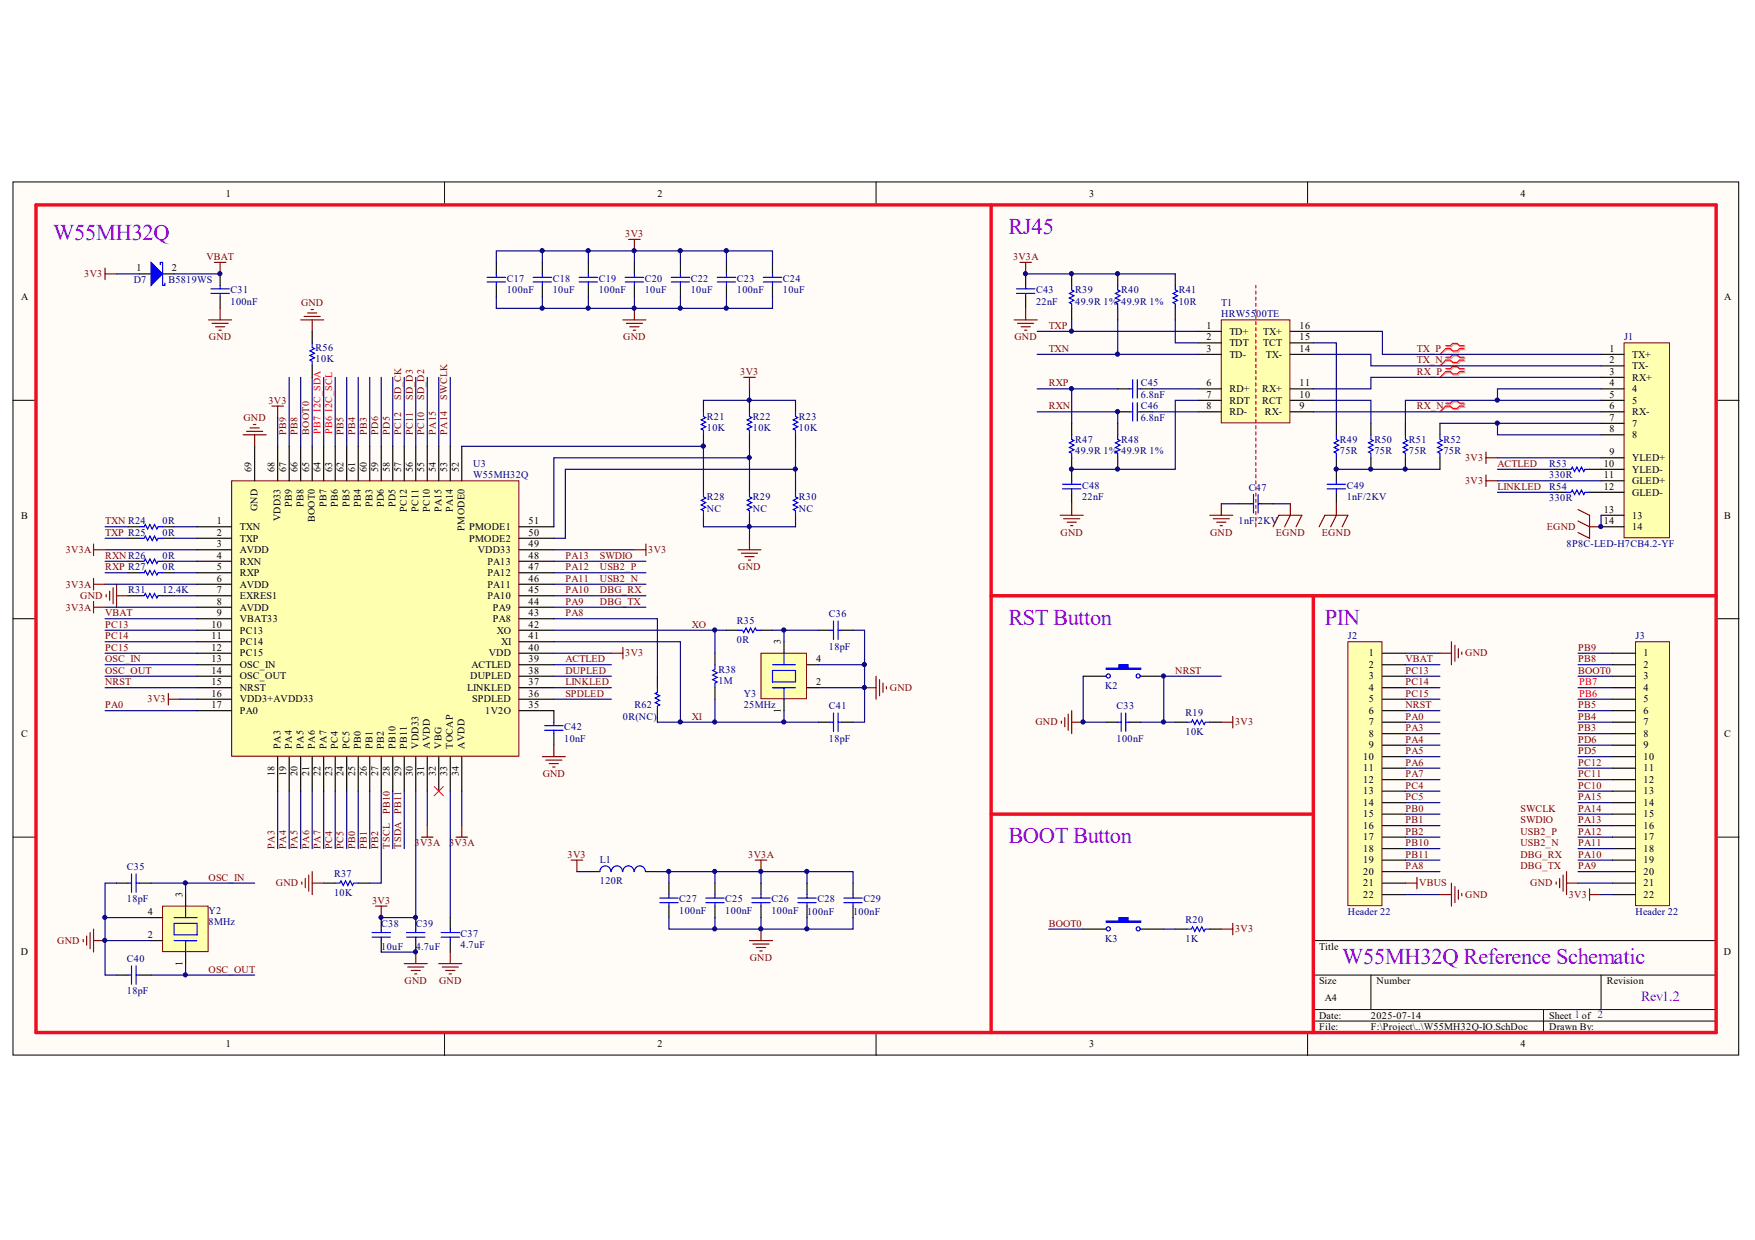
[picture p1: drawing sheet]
<svg xmlns="http://www.w3.org/2000/svg" width="297mm" height="210mm" viewBox="0 0 297 210" stroke-linecap="round" stroke-linejoin="round" font-family="sans-serif">
<defs><g id="words">
<g font-size="3.8" fill="#90f">
<text x="9" y="40.6">W55MH32Q</text>
<text x="170.7" y="39.6">RJ45</text>
<text x="170.7" y="105.8">RST Button</text>
<text x="224.2" y="105.8">PIN</text>
<text x="170.7" y="142.8">BOOT Button</text>
<text x="227.2" y="163.2">W55MH32Q Reference Schematic</text>
</g>
<text font-size="2.4" fill="#90f" x="277.8" y="169.4">Rev1.2</text>
<g font-size="1.7">
<text x="38.3" y="33.3">1</text>
<text x="111.3" y="33.3">2</text>
<text x="184.3" y="33.3">3</text>
<text x="257.4" y="33.3">4</text>
<text x="23.1" y="45.9">1</text>
<text x="29.1" y="45.9">2</text>
<text x="3.6" y="50.8">A</text>
<text x="291.8" y="50.8">A</text>
<text x="204.2" y="55.7">1</text>
<text x="204.2" y="57.6">2</text>
<text x="204.2" y="59.6">3</text>
<text x="208.1" y="56.6">TD+</text>
<text x="208.1" y="58.6">TDT</text>
<text x="213.8" y="58.6">TCT</text>
<text x="213.8" y="56.6">TX+</text>
<text x="220" y="59.6">14</text>
<text x="220" y="57.6">15</text>
<text x="220" y="55.7">16</text>
<text x="272.4" y="59.6">1</text>
<text x="204.2" y="65.4">6</text>
<text x="208.1" y="60.5">TD-</text>
<text x="214.2" y="60.5">TX-</text>
<text x="220" y="65.4">11</text>
<text x="272.4" y="61.5">2</text>
<text x="272.4" y="63.5">3</text>
<text x="272.4" y="65.4">4</text>
<text x="276.2" y="60.5">TX+</text>
<text x="276.2" y="62.5">TX-</text>
<text x="276.2" y="64.4">RX+</text>
<text x="204.2" y="67.3">7</text>
<text x="204.2" y="69.3">8</text>
<text x="208.1" y="66.4">RD+</text>
<text x="208.1" y="68.3">RDT</text>
<text x="208.1" y="70.3">RD-</text>
<text x="213.6" y="68.3">RCT</text>
<text x="213.6" y="66.4">RX+</text>
<text x="214.1" y="70.3">RX-</text>
<text x="220" y="69.3">9</text>
<text x="220" y="67.3">10</text>
<text x="272.4" y="67.3">5</text>
<text x="272.4" y="69.3">6</text>
<text x="272.4" y="71.2">7</text>
<text x="276.2" y="66.4">4</text>
<text x="276.2" y="68.3">5</text>
<text x="276.2" y="70.3">RX-</text>
<text x="272.4" y="73.2">8</text>
<text x="272.4" y="77.1">9</text>
<text x="276.2" y="72.2">7</text>
<text x="276.2" y="74.2">8</text>
<text x="42.6" y="79.8" transform="rotate(-90 42.6 79.8)">69</text>
<text x="46.5" y="79.8" transform="rotate(-90 46.5 79.8)">68</text>
<text x="48.4" y="79.8" transform="rotate(-90 48.4 79.8)">67</text>
<text x="50.4" y="79.8" transform="rotate(-90 50.4 79.8)">66</text>
<text x="52.3" y="79.8" transform="rotate(-90 52.3 79.8)">65</text>
<text x="54.3" y="79.8" transform="rotate(-90 54.3 79.8)">64</text>
<text x="56.2" y="79.8" transform="rotate(-90 56.2 79.8)">63</text>
<text x="58.2" y="79.8" transform="rotate(-90 58.2 79.8)">62</text>
<text x="60.1" y="79.8" transform="rotate(-90 60.1 79.8)">61</text>
<text x="62.1" y="79.8" transform="rotate(-90 62.1 79.8)">60</text>
<text x="64" y="79.8" transform="rotate(-90 64 79.8)">59</text>
<text x="66" y="79.8" transform="rotate(-90 66 79.8)">58</text>
<text x="67.9" y="79.8" transform="rotate(-90 67.9 79.8)">57</text>
<text x="69.9" y="79.8" transform="rotate(-90 69.9 79.8)">56</text>
<text x="71.8" y="79.8" transform="rotate(-90 71.8 79.8)">55</text>
<text x="73.7" y="79.8" transform="rotate(-90 73.7 79.8)">54</text>
<text x="75.7" y="79.8" transform="rotate(-90 75.7 79.8)">53</text>
<text x="77.6" y="79.8" transform="rotate(-90 77.6 79.8)">52</text>
<text x="271.5" y="79">10</text>
<text x="271.5" y="81">11</text>
<text x="271.5" y="82.9">12</text>
<text x="276.2" y="78">YLED+</text>
<text x="276.2" y="80">YLED-</text>
<text x="276.2" y="81.9">GLED+</text>
<text x="276.2" y="83.9">GLED-</text>
<text x="3.6" y="87.8">B</text>
<text x="36.7" y="88.8">1</text>
<text x="40.6" y="89.7">TXN</text>
<text x="43.6" y="86.5" transform="rotate(-90 43.6 86.5)">GND</text>
<text x="47.5" y="88.2" transform="rotate(-90 47.5 88.2)">VDD33</text>
<text x="49.4" y="85.8" transform="rotate(-90 49.4 85.8)">PB9</text>
<text x="51.3" y="85.8" transform="rotate(-90 51.3 85.8)">PB8</text>
<text x="53.3" y="88.4" transform="rotate(-90 53.3 88.4)">BOOT0</text>
<text x="55.2" y="85.8" transform="rotate(-90 55.2 85.8)">PB7</text>
<text x="57.2" y="85.8" transform="rotate(-90 57.2 85.8)">PB6</text>
<text x="59.1" y="85.8" transform="rotate(-90 59.1 85.8)">PB5</text>
<text x="61.1" y="85.8" transform="rotate(-90 61.1 85.8)">PB4</text>
<text x="63" y="85.8" transform="rotate(-90 63 85.8)">PB3</text>
<text x="65" y="85.9" transform="rotate(-90 65 85.9)">PD6</text>
<text x="66.9" y="85.9" transform="rotate(-90 66.9 85.9)">PD5</text>
<text x="68.9" y="86.6" transform="rotate(-90 68.9 86.6)">PC12</text>
<text x="70.8" y="86.6" transform="rotate(-90 70.8 86.6)">PC11</text>
<text x="72.8" y="86.6" transform="rotate(-90 72.8 86.6)">PC10</text>
<text x="74.7" y="86.7" transform="rotate(-90 74.7 86.7)">PA15</text>
<text x="76.7" y="86.7" transform="rotate(-90 76.7 86.7)">PA14</text>
<text x="78.6" y="89.9" transform="rotate(-90 78.6 89.9)">PMODE0</text>
<text x="79.4" y="89.7">PMODE1</text>
<text x="89.5" y="88.8">51</text>
<text x="271.5" y="86.8">13</text>
<text x="271.5" y="88.8">14</text>
<text x="276.2" y="87.8">13</text>
<text x="276.2" y="89.7">14</text>
<text x="291.8" y="87.8">B</text>
<text x="36.7" y="90.7">2</text>
<text x="36.7" y="92.6">3</text>
<text x="36.7" y="94.6">4</text>
<text x="40.6" y="91.7">TXP</text>
<text x="40.6" y="93.6">AVDD</text>
<text x="40.6" y="95.6">RXN</text>
<text x="79.4" y="91.7">PMODE2</text>
<text x="80.9" y="93.6">VDD33</text>
<text x="82.5" y="95.6">PA13</text>
<text x="89.5" y="94.6">48</text>
<text x="89.5" y="92.6">49</text>
<text x="89.5" y="90.7">50</text>
<text x="36.7" y="96.5">5</text>
<text x="36.7" y="98.5">6</text>
<text x="36.7" y="100.4">7</text>
<text x="40.6" y="97.5">RXP</text>
<text x="40.6" y="99.5">AVDD</text>
<text x="40.6" y="101.4">EXRES1</text>
<text x="82.5" y="101.4">PA10</text>
<text x="82.5" y="99.5">PA11</text>
<text x="82.5" y="97.5">PA12</text>
<text x="89.5" y="100.4">45</text>
<text x="89.5" y="98.5">46</text>
<text x="89.5" y="96.5">47</text>
<text x="35.8" y="106.3">10</text>
<text x="36.7" y="102.4">8</text>
<text x="36.7" y="104.3">9</text>
<text x="40.6" y="103.3">AVDD</text>
<text x="40.6" y="105.3">VBAT33</text>
<text x="40.6" y="107.2">PC13</text>
<text x="83.4" y="105.3">PA8</text>
<text x="83.4" y="103.3">PA9</text>
<text x="84.1" y="107.2">XO</text>
<text x="89.5" y="106.3">42</text>
<text x="89.5" y="104.3">43</text>
<text x="89.5" y="102.4">44</text>
<text x="35.8" y="108.2">11</text>
<text x="35.8" y="110.2">12</text>
<text x="35.8" y="112.1">13</text>
<text x="40.6" y="109.2">PC14</text>
<text x="40.6" y="111.1">PC15</text>
<text x="40.6" y="113.1">OSC_IN</text>
<text x="79.8" y="113.1">ACTLED</text>
<text x="82.7" y="111.1">VDD</text>
<text x="84.8" y="109.2">XI</text>
<text x="89.5" y="112.1">39</text>
<text x="89.5" y="110.2">40</text>
<text x="89.5" y="108.2">41</text>
<text x="132.2" y="109" transform="rotate(-90 132.2 109)">3</text>
<text x="138.1" y="112.1">4</text>
<text x="231.7" y="111.1">1</text>
<text x="231.7" y="113.1">2</text>
<text x="278.2" y="111.1">1</text>
<text x="278.2" y="113.1">2</text>
<text x="35.8" y="114">14</text>
<text x="35.8" y="116">15</text>
<text x="35.8" y="117.9">16</text>
<text x="35.8" y="119.9">17</text>
<text x="40.6" y="115">OSC_OUT</text>
<text x="40.6" y="117">NRST</text>
<text x="40.6" y="118.9">VDD3+AVDD33</text>
<text x="79.1" y="117">LINKLED</text>
<text x="79.6" y="115">DUPLED</text>
<text x="79.9" y="118.9">SPDLED</text>
<text x="89.5" y="119.9">35</text>
<text x="89.5" y="117.9">36</text>
<text x="89.5" y="116">37</text>
<text x="89.5" y="114">38</text>
<text x="138.1" y="116">2</text>
<text x="231.7" y="115">3</text>
<text x="231.7" y="117">4</text>
<text x="231.7" y="118.9">5</text>
<text x="278.2" y="115">3</text>
<text x="278.2" y="117">4</text>
<text x="278.2" y="118.9">5</text>
<text x="3.6" y="124.7">C</text>
<text x="40.6" y="120.9">PA0</text>
<text x="82.1" y="120.9">1V2O</text>
<text x="132.2" y="120.8" transform="rotate(-90 132.2 120.8)">1</text>
<text x="231.7" y="120.9">6</text>
<text x="231.7" y="122.8">7</text>
<text x="231.7" y="124.7">8</text>
<text x="278.2" y="120.9">6</text>
<text x="278.2" y="122.8">7</text>
<text x="278.2" y="124.7">8</text>
<text x="291.8" y="124.7">C</text>
<text x="46.5" y="131.3" transform="rotate(-90 46.5 131.3)">18</text>
<text x="47.5" y="126.7" transform="rotate(-90 47.5 126.7)">PA3</text>
<text x="48.4" y="131.3" transform="rotate(-90 48.4 131.3)">19</text>
<text x="49.4" y="126.7" transform="rotate(-90 49.4 126.7)">PA4</text>
<text x="50.4" y="131.3" transform="rotate(-90 50.4 131.3)">20</text>
<text x="51.3" y="126.7" transform="rotate(-90 51.3 126.7)">PA5</text>
<text x="52.3" y="131.3" transform="rotate(-90 52.3 131.3)">21</text>
<text x="53.3" y="126.7" transform="rotate(-90 53.3 126.7)">PA6</text>
<text x="54.3" y="131.3" transform="rotate(-90 54.3 131.3)">22</text>
<text x="55.2" y="126.7" transform="rotate(-90 55.2 126.7)">PA7</text>
<text x="56.2" y="131.3" transform="rotate(-90 56.2 131.3)">23</text>
<text x="57.2" y="126.7" transform="rotate(-90 57.2 126.7)">PC4</text>
<text x="58.2" y="131.3" transform="rotate(-90 58.2 131.3)">24</text>
<text x="59.1" y="126.7" transform="rotate(-90 59.1 126.7)">PC5</text>
<text x="60.1" y="131.3" transform="rotate(-90 60.1 131.3)">25</text>
<text x="61.1" y="126.7" transform="rotate(-90 61.1 126.7)">PB0</text>
<text x="62.1" y="131.3" transform="rotate(-90 62.1 131.3)">26</text>
<text x="63" y="126.7" transform="rotate(-90 63 126.7)">PB1</text>
<text x="64" y="131.3" transform="rotate(-90 64 131.3)">27</text>
<text x="65" y="126.7" transform="rotate(-90 65 126.7)">PB2</text>
<text x="66" y="131.3" transform="rotate(-90 66 131.3)">28</text>
<text x="66.9" y="126.7" transform="rotate(-90 66.9 126.7)">PB10</text>
<text x="67.9" y="131.3" transform="rotate(-90 67.9 131.3)">29</text>
<text x="68.9" y="126.7" transform="rotate(-90 68.9 126.7)">PB11</text>
<text x="69.9" y="131.3" transform="rotate(-90 69.9 131.3)">30</text>
<text x="70.8" y="126.7" transform="rotate(-90 70.8 126.7)">VDD33</text>
<text x="71.8" y="131.3" transform="rotate(-90 71.8 131.3)">31</text>
<text x="72.8" y="126.7" transform="rotate(-90 72.8 126.7)">AVDD</text>
<text x="73.7" y="131.3" transform="rotate(-90 73.7 131.3)">32</text>
<text x="74.7" y="126.7" transform="rotate(-90 74.7 126.7)">VBG</text>
<text x="75.7" y="131.3" transform="rotate(-90 75.7 131.3)">33</text>
<text x="76.7" y="126.7" transform="rotate(-90 76.7 126.7)">TOCAP</text>
<text x="77.6" y="131.3" transform="rotate(-90 77.6 131.3)">34</text>
<text x="78.6" y="126.7" transform="rotate(-90 78.6 126.7)">AVDD</text>
<text x="230.7" y="128.6">10</text>
<text x="230.7" y="130.6">11</text>
<text x="231.7" y="126.7">9</text>
<text x="278.2" y="126.7">9</text>
<text x="278.2" y="128.6">10</text>
<text x="278.2" y="130.6">11</text>
<text x="230.7" y="132.5">12</text>
<text x="230.7" y="134.5">13</text>
<text x="230.7" y="136.4">14</text>
<text x="278.2" y="132.5">12</text>
<text x="278.2" y="134.5">13</text>
<text x="278.2" y="136.4">14</text>
<text x="230.7" y="138.4">15</text>
<text x="230.7" y="140.3">16</text>
<text x="230.7" y="142.3">17</text>
<text x="278.2" y="138.4">15</text>
<text x="278.2" y="140.3">16</text>
<text x="278.2" y="142.3">17</text>
<text x="230.7" y="144.2">18</text>
<text x="230.7" y="146.2">19</text>
<text x="230.7" y="148.1">20</text>
<text x="278.2" y="144.2">18</text>
<text x="278.2" y="146.2">19</text>
<text x="278.2" y="148.1">20</text>
<text x="25" y="154.9">4</text>
<text x="30.9" y="151.8" transform="rotate(-90 30.9 151.8)">3</text>
<text x="230.7" y="150">21</text>
<text x="230.7" y="152">22</text>
<text x="278.2" y="150">21</text>
<text x="278.2" y="152">22</text>
<text x="3.5" y="161.7">D</text>
<text x="25" y="158.8">2</text>
<text x="223.3" y="160.7">Title</text>
<text x="291.8" y="161.7">D</text>
<text x="30.9" y="163.6" transform="rotate(-90 30.9 163.6)">1</text>
<text x="223.3" y="166.6">Size</text>
<text x="233" y="166.6">Number</text>
<text x="272" y="166.6">Revision</text>
<text x="223.3" y="172.4">Date:</text>
<text x="224.2" y="169.5">A4</text>
<text x="232" y="172.4">2025-07-14</text>
<text x="262.2" y="172.4">Sheet 1 of 2</text>
<text x="38.3" y="177.3">1</text>
<text x="111.3" y="177.3">2</text>
<text x="184.3" y="177.3">3</text>
<text x="223.3" y="174.4">File:</text>
<text x="232" y="174.4">F:\Project\..\W55MH32Q-IO.SchDoc</text>
<text x="257.4" y="177.3">4</text>
<text x="262.2" y="174.4">Drawn By:</text>
</g>
<g font-size="1.7" fill="#800000">
<text x="105.8" y="40.1">3V3</text>
<text x="14.3" y="46.9">3V3</text>
<text x="34.9" y="44">VBAT</text>
<text x="171.5" y="44">3V3A</text>
<text x="50.9" y="51.8">GND</text>
<text x="35.4" y="57.6">GND</text>
<text x="105.5" y="57.6">GND</text>
<text x="171.7" y="57.6">GND</text>
<text x="177.5" y="55.7">TXP</text>
<text x="177.5" y="59.6">TXN</text>
<text x="239.8" y="59.6">TX_P</text>
<text x="125.3" y="63.5">3V3</text>
<text x="177.5" y="65.4">RXP</text>
<text x="239.8" y="61.5">TX_N</text>
<text x="239.8" y="63.5">RX_P</text>
<text x="41.2" y="71.2">GND</text>
<text x="45.4" y="68.3">3V3</text>
<text x="67.9" y="67.8" transform="rotate(-90 67.9 67.8)">SD_CK</text>
<text x="69.9" y="67.8" transform="rotate(-90 69.9 67.8)">SD_D3</text>
<text x="71.8" y="67.8" transform="rotate(-90 71.8 67.8)">SD_D2</text>
<text x="75.7" y="67.8" transform="rotate(-90 75.7 67.8)">SWCLK</text>
<text x="177.5" y="69.3">RXN</text>
<text x="239.8" y="69.3">RX_N</text>
<text x="48.4" y="73.6" transform="rotate(-90 48.4 73.6)">PB9</text>
<text x="50.4" y="73.6" transform="rotate(-90 50.4 73.6)">PB8</text>
<text x="52.3" y="73.6" transform="rotate(-90 52.3 73.6)">BOOT0</text>
<text x="58.2" y="73.6" transform="rotate(-90 58.2 73.6)">PB5</text>
<text x="60.1" y="73.6" transform="rotate(-90 60.1 73.6)">PB4</text>
<text x="62.1" y="73.6" transform="rotate(-90 62.1 73.6)">PB3</text>
<text x="64" y="73.6" transform="rotate(-90 64 73.6)">PD6</text>
<text x="66" y="73.6" transform="rotate(-90 66 73.6)">PD5</text>
<text x="67.9" y="73.6" transform="rotate(-90 67.9 73.6)">PC12</text>
<text x="69.9" y="73.6" transform="rotate(-90 69.9 73.6)">PC11</text>
<text x="71.8" y="73.6" transform="rotate(-90 71.8 73.6)">PC10</text>
<text x="73.7" y="73.6" transform="rotate(-90 73.7 73.6)">PA15</text>
<text x="75.7" y="73.6" transform="rotate(-90 75.7 73.6)">PA14</text>
<text x="248" y="78">3V3</text>
<text x="248" y="81.9">3V3</text>
<text x="253.5" y="79">ACTLED</text>
<text x="253.5" y="82.9">LINKLED</text>
<text x="17.8" y="88.8">TXN R24</text>
<text x="261.8" y="89.7">EGND</text>
<text x="11.1" y="93.6">3V3A</text>
<text x="17.8" y="90.7">TXP R25</text>
<text x="17.8" y="94.6">RXNR26</text>
<text x="95.7" y="94.6">PA13</text>
<text x="101.5" y="94.6">SWDIO</text>
<text x="109.7" y="93.6">3V3</text>
<text x="179.5" y="90.7">GND</text>
<text x="204.8" y="90.7">GND</text>
<text x="215.9" y="90.7">EGND</text>
<text x="223.7" y="90.7">EGND</text>
<text x="11.1" y="99.5">3V3A</text>
<text x="13.6" y="101.4">GND</text>
<text x="17.8" y="96.5">RXP R27</text>
<text x="95.7" y="100.4">PA10</text>
<text x="95.7" y="96.5">PA12</text>
<text x="95.7" y="98.5">PA11</text>
<text x="101.5" y="100.4">DBG_RX</text>
<text x="101.5" y="96.5">USB2_P</text>
<text x="101.5" y="98.5">USB2_N</text>
<text x="125" y="96.5">GND</text>
<text x="11.1" y="103.3">3V3A</text>
<text x="17.8" y="104.3">VBAT</text>
<text x="17.8" y="106.3">PC13</text>
<text x="95.7" y="102.4">PA9</text>
<text x="95.7" y="104.3">PA8</text>
<text x="101.5" y="102.4">DBG_TX</text>
<text x="117.1" y="106.3">XO</text>
<text x="17.8" y="108.2">PC14</text>
<text x="17.8" y="110.2">PC15</text>
<text x="17.8" y="112.1">OSC_IN</text>
<text x="95.7" y="112.1">ACTLED</text>
<text x="105.8" y="111.1">3V3</text>
<text x="237.9" y="112.1">VBAT</text>
<text x="248" y="111.1">GND</text>
<text x="267.1" y="110.2">PB9</text>
<text x="267.1" y="112.1">PB8</text>
<text x="17.8" y="114">OSC_OUT</text>
<text x="17.8" y="116">NRST</text>
<text x="17.8" y="119.9">PA0</text>
<text x="25" y="118.9">3V3</text>
<text x="95.7" y="114">DUPLED</text>
<text x="95.7" y="116">LINKLED</text>
<text x="95.7" y="117.9">SPDLED</text>
<text x="150.6" y="117">GND</text>
<text x="198.9" y="114">NRST</text>
<text x="237.9" y="114">PC13</text>
<text x="237.9" y="116">PC14</text>
<text x="237.9" y="117.9">PC15</text>
<text x="237.9" y="119.9">NRST</text>
<text x="267.1" y="114">BOOT0</text>
<text x="267.1" y="119.9">PB5</text>
<text x="117.1" y="121.8">XI</text>
<text x="175.3" y="122.8">GND</text>
<text x="209" y="122.8">3V3</text>
<text x="237.9" y="121.8">PA0</text>
<text x="237.9" y="125.7">PA4</text>
<text x="237.9" y="123.8">PA3</text>
<text x="267.1" y="121.8">PB4</text>
<text x="267.1" y="123.8">PB3</text>
<text x="267.1" y="125.7">PD6</text>
<text x="91.9" y="131.6">GND</text>
<text x="237.9" y="131.6">PA7</text>
<text x="237.9" y="129.6">PA6</text>
<text x="237.9" y="127.7">PA5</text>
<text x="267.1" y="127.7">PD5</text>
<text x="267.1" y="129.6">PC12</text>
<text x="267.1" y="131.6">PC11</text>
<text x="66" y="137.8" transform="rotate(-90 66 137.8)">PB10</text>
<text x="67.9" y="137.8" transform="rotate(-90 67.9 137.8)">PB11</text>
<text x="237.9" y="137.4">PB0</text>
<text x="237.9" y="135.5">PC5</text>
<text x="237.9" y="133.5">PC4</text>
<text x="257.3" y="137.4">SWCLK</text>
<text x="267.1" y="133.5">PC10</text>
<text x="267.1" y="135.5">PA15</text>
<text x="267.1" y="137.4">PA14</text>
<text x="46.5" y="143.7" transform="rotate(-90 46.5 143.7)">PA3</text>
<text x="48.4" y="143.7" transform="rotate(-90 48.4 143.7)">PA4</text>
<text x="50.4" y="143.7" transform="rotate(-90 50.4 143.7)">PA5</text>
<text x="52.3" y="143.7" transform="rotate(-90 52.3 143.7)">PA6</text>
<text x="54.3" y="143.7" transform="rotate(-90 54.3 143.7)">PA7</text>
<text x="56.2" y="143.7" transform="rotate(-90 56.2 143.7)">PC4</text>
<text x="58.2" y="143.7" transform="rotate(-90 58.2 143.7)">PC5</text>
<text x="60.1" y="143.7" transform="rotate(-90 60.1 143.7)">PB0</text>
<text x="62.1" y="143.7" transform="rotate(-90 62.1 143.7)">PB1</text>
<text x="64" y="143.7" transform="rotate(-90 64 143.7)">PB2</text>
<text x="66" y="143.7" transform="rotate(-90 66 143.7)">TSCL</text>
<text x="67.9" y="143.7" transform="rotate(-90 67.9 143.7)">TSDA</text>
<text x="70.2" y="143.2">3V3A</text>
<text x="76" y="143.2">3V3A</text>
<text x="237.9" y="143.2">PB10</text>
<text x="237.9" y="141.3">PB2</text>
<text x="237.9" y="139.3">PB1</text>
<text x="257.3" y="139.3">SWDIO</text>
<text x="257.3" y="141.3">USB2_P</text>
<text x="257.3" y="143.2">USB2_N</text>
<text x="267.1" y="139.3">PA13</text>
<text x="267.1" y="141.3">PA12</text>
<text x="267.1" y="143.2">PA11</text>
<text x="35.3" y="149.1">OSC_IN</text>
<text x="96.1" y="145.2">3V3</text>
<text x="126.7" y="145.2">3V3A</text>
<text x="237.9" y="145.2">PB11</text>
<text x="237.9" y="147.1">PA8</text>
<text x="257.3" y="147.1">DBG_TX</text>
<text x="257.3" y="145.2">DBG_RX</text>
<text x="267.1" y="145.2">PA10</text>
<text x="267.1" y="147.1">PA9</text>
<text x="46.7" y="150">GND</text>
<text x="63" y="153">3V3</text>
<text x="240.2" y="150">VBUS</text>
<text x="248" y="152">GND</text>
<text x="259" y="150">GND</text>
<text x="265.5" y="152">3V3</text>
<text x="9.7" y="159.8">GND</text>
<text x="177.5" y="156.9">BOOT0</text>
<text x="209" y="157.8">3V3</text>
<text x="35.3" y="164.6">OSC_OUT</text>
<text x="68.5" y="166.6">GND</text>
<text x="74.3" y="166.6">GND</text>
<text x="126.9" y="162.7">GND</text>
</g>
<g font-size="1.7" fill="#000080">
<text x="22.6" y="47.9">D7</text>
<text x="28.5" y="47.9">B5819WS</text>
<text x="85.8" y="47.7">C17</text>
<text x="93.5" y="47.7">C18</text>
<text x="101.3" y="47.7">C19</text>
<text x="109.1" y="47.7">C20</text>
<text x="116.9" y="47.7">C22</text>
<text x="124.7" y="47.7">C23</text>
<text x="132.5" y="47.7">C24</text>
<text x="39" y="49.6">C31</text>
<text x="39" y="51.6">100nF</text>
<text x="85.8" y="49.6">100nF</text>
<text x="93.5" y="49.6">10uF</text>
<text x="101.3" y="49.6">100nF</text>
<text x="109.1" y="49.6">10uF</text>
<text x="116.9" y="49.6">10uF</text>
<text x="124.7" y="49.6">100nF</text>
<text x="132.5" y="49.6">10uF</text>
<text x="175.4" y="49.6">C43</text>
<text x="175.4" y="51.6">22nF</text>
<text x="182" y="49.6">R39</text>
<text x="182" y="51.6">49.9R 1% 49.9R 1%</text>
<text x="189.8" y="49.6">R40</text>
<text x="199.5" y="49.6">R41</text>
<text x="199.5" y="51.6">10R</text>
<text x="206.7" y="51.8">T1</text>
<text x="206.7" y="53.7">HRW55</text>
<text x="212.6" y="53.7">00TE</text>
<text x="53.4" y="59.4">R56</text>
<text x="274.9" y="57.6">J1</text>
<text x="53.4" y="61.3">10K</text>
<text x="193.1" y="65.4">C45</text>
<text x="119.6" y="71">R21</text>
<text x="127.4" y="71">R22</text>
<text x="135.2" y="71">R23</text>
<text x="193.1" y="69.3">C46</text>
<text x="193.1" y="71.2">6.8nF</text>
<text x="193.1" y="67.3">6.8nF</text>
<text x="119.6" y="73">10K</text>
<text x="127.4" y="73">10K</text>
<text x="135.2" y="73">10K</text>
<text x="182" y="74.9">R47</text>
<text x="182" y="76.9">49.9R 1% 49.9R 1%</text>
<text x="189.8" y="74.9">R48</text>
<text x="226.8" y="74.9">R49</text>
<text x="226.8" y="76.9">75R</text>
<text x="232.6" y="74.9">R50</text>
<text x="232.6" y="76.9">75R</text>
<text x="238.5" y="74.9">R51</text>
<text x="238.5" y="76.9">75R</text>
<text x="244.3" y="74.9">R52</text>
<text x="244.3" y="76.9">75R</text>
<text x="80.1" y="79">U3</text>
<text x="80.1" y="81">W55MH32Q</text>
<text x="183.1" y="82.7">C48</text>
<text x="211.4" y="83.1">C</text>
<text x="212.6" y="83.1">47</text>
<text x="227.9" y="82.7">C49</text>
<text x="262.2" y="79">R53</text>
<text x="262.2" y="81">330R</text>
<text x="262.2" y="82.9">R54</text>
<text x="27.5" y="88.8">0R</text>
<text x="119.6" y="84.7">R28</text>
<text x="119.6" y="86.6">NC</text>
<text x="127.4" y="84.7">R29</text>
<text x="127.4" y="86.6">NC</text>
<text x="135.2" y="84.7">R30</text>
<text x="135.2" y="86.6">NC</text>
<text x="183.1" y="84.7">22nF</text>
<text x="209.6" y="88.8">1nF/</text>
<text x="212.9" y="88.8">2KV</text>
<text x="227.9" y="84.7">1nF/2KV</text>
<text x="262.2" y="84.9">330R</text>
<text x="27.5" y="90.7">0R</text>
<text x="27.5" y="94.6">0R</text>
<text x="265.1" y="92.6">8P8C-LED-H7CB4.2-YF</text>
<text x="21.7" y="100.4">R31</text>
<text x="27.5" y="96.5">0R</text>
<text x="27.5" y="100.4">12.4K</text>
<text x="124.7" y="105.7">R35</text>
<text x="140.3" y="104.5">C36</text>
<text x="121.6" y="113.9">R38</text>
<text x="124.7" y="108.8">0R</text>
<text x="140.3" y="110">18pF</text>
<text x="228.1" y="108.2">J2</text>
<text x="276.8" y="108.2">J3</text>
<text x="107.4" y="119.9">R62</text>
<text x="121.6" y="115.8">1M</text>
<text x="125.9" y="117.9">Y3</text>
<text x="125.9" y="119.9">25MHz</text>
<text x="187" y="116.6">K2</text>
<text x="95.5" y="123.6">C42</text>
<text x="95.5" y="125.5">10nF</text>
<text x="105.4" y="121.8">0R(NC)</text>
<text x="140.3" y="120.1">C41</text>
<text x="140.3" y="125.5">18pF</text>
<text x="189" y="120.1">C33</text>
<text x="189" y="125.5">100nF</text>
<text x="200.7" y="121.2">R19</text>
<text x="200.7" y="124.4">10K</text>
<text x="21.5" y="147.3">C35</text>
<text x="56.5" y="148.5">R37</text>
<text x="101.5" y="146.2">L1</text>
<text x="101.5" y="149.7">120R</text>
<text x="21.5" y="152.8">18pF</text>
<text x="35.3" y="154.7">Y2</text>
<text x="56.5" y="151.6">10K</text>
<text x="115" y="152.8">C27</text>
<text x="115" y="154.7">100nF</text>
<text x="122.8" y="152.8">C25</text>
<text x="122.8" y="154.7">100nF</text>
<text x="130.6" y="152.8">C26</text>
<text x="130.6" y="154.7">100nF</text>
<text x="136.6" y="154.9">100nF</text>
<text x="138.3" y="152.8">C28</text>
<text x="144.4" y="154.9">100nF</text>
<text x="146.1" y="152.8">C29</text>
<text x="228.1" y="154.9">Header 22</text>
<text x="276.8" y="154.9">Header 22</text>
<text x="35.3" y="156.7">8MHz</text>
<text x="64.5" y="156.9">C38</text>
<text x="64.5" y="160.7">10uF</text>
<text x="70.4" y="156.9">C39</text>
<text x="70.4" y="160.7">4.7uF</text>
<text x="78" y="158.6">C37</text>
<text x="78" y="160.6">4.7uF</text>
<text x="187" y="159.4">K3</text>
<text x="200.7" y="156.3">R20</text>
<text x="200.7" y="159.4">1K</text>
<text x="21.5" y="162.9">C40</text>
<text x="21.5" y="168.3">18pF</text>
</g>
<g font-size="1.7" fill="#f00">
<text x="54.3" y="73.4" transform="rotate(-90 54.3 73.4)">PB7 I2C_SDA</text>
<text x="56.2" y="73.4" transform="rotate(-90 56.2 73.4)">PB6 I2C_SCL</text>
<text x="267.3" y="117.9">PB6</text>
<text x="267.3" y="116">PB7</text>
</g>
</g></defs>
<g fill="#fffcf8" stroke="#000" stroke-width=".17">
<path d="M2.2 30.8h292.1v147.8h-292.1z"/>
<path d="M6.1 34.7h284.3v140h-284.3z"/>
</g>
<g fill="none" stroke="#000" stroke-width=".17">
<path d="M75.2 30.8v3.9M148.3 30.8v3.9M221.3 30.8v3.9M2.2 67.8h3.9M290.5 67.8h3.9M2.2 104.7h3.9M290.5 104.7h3.9M2.2 141.7h3.9M290.5 141.7h3.9M290.5 159.2h-68.2v15.6M75.2 174.8v3.9M148.3 174.8v3.9"/>
<path d="M221.3 174.8v3.9M222.3 165.1h68.2M222.3 170.9h68.2M222.3 172.8h68.2M232 165.1v5.8M261.2 170.9v3.9M271 165.1v5.8"/>
</g>
<g fill="none" stroke="#000" stroke-width=".19">
<path d="M23.6 46.4h2M27.5 46.4h2M37.3 46.4v1.9M37.3 50.3v1.9M84 44.4v2M84 48.3v2M91.8 44.4v2M91.8 48.3v2M99.6 44.4v2M99.6 48.3v2M107.4 44.4v2M107.4 48.3v2"/>
<path d="M115.2 44.4v2M115.2 48.3v2M123 44.4v2M123 48.3v2M130.7 44.4v2M130.7 48.3v2M119.1 67.8v1.9M119.1 73.6v2M126.9 67.8v1.9M126.9 73.6v2M134.6 67.8v1.9M134.6 73.6v2"/>
<path d="M21.7 89.2h1.9M21.7 91.1h1.9M21.7 95h1.9M21.7 97h1.9M27.5 89.2h2M27.5 91.1h2M27.5 95h2M27.5 97h2M119.1 81.4v1.9M119.1 87.2v2M126.9 81.4v1.9M126.9 87.2v2"/>
<path d="M134.6 81.4v1.9M134.6 87.2v2M21.7 100.8h1.9M27.5 100.8h2M121 110.6v1.9M121 116.4v2M123 106.7h1.9M128.8 106.7h1.9M138.5 106.7h2M142.4 106.7h2M183.3 114.5h3.9M193.1 114.5h3.9"/>
<path d="M93.7 120.3v2M93.7 124.2v1.9M138.5 122.3h2M142.4 122.3h2M187.2 122.3h2M191.1 122.3h2M198.9 122.3h2M204.8 122.3h1.9M19.7 149.5h2M23.6 149.5h2M54.8 149.5h1.9M60.6 149.5h2"/>
<path d="M64.5 155.3v2M64.5 159.2v2M70.4 155.3v2M70.4 159.2v2M76.2 155.3v2M76.2 159.2v2M113.2 149.5v1.9M113.2 153.4v1.9M121 149.5v1.9M121 153.4v1.9M128.8 149.5v1.9M128.8 153.4v1.9"/>
<path d="M136.6 149.5v1.9M136.6 153.4v1.9M144.4 149.5v1.9M144.4 153.4v1.9M183.3 157.3h3.9M193.1 157.3h3.9M198.9 157.3h2M204.8 157.3h1.9M19.7 165.1h2M23.6 165.1h2"/>
</g>
<g fill="none" stroke="#00f" stroke-width=".19">
<path d="M27.1 44.8v-.4h.4v3.9h.4v-.4M35.7 48.9h3.1M35.7 49.7h3.1M37.3 48.3v.6M37.3 49.7v.6M82.4 46.9h3.2M82.4 47.7h3.2M84 46.4v.5M84 47.7v.6M90.2 46.9h3.2M90.2 47.7h3.2M91.8 46.4v.5"/>
<path d="M91.8 47.7v.6M98 46.9h3.1M98 47.7h3.1M99.6 46.4v.5M99.6 47.7v.6M105.8 46.9h3.1M105.8 47.7h3.1M107.4 46.4v.5M107.4 47.7v.6M113.6 46.9h3.1M113.6 47.7h3.1M115.2 46.4v.5"/>
<path d="M115.2 47.7v.6M121.4 46.9h3.1M121.4 47.7h3.1M123 46.4v.5M123 47.7v.6M129.2 46.9h3.1M129.2 47.7h3.1M130.7 46.4v.5M130.7 47.7v.6M119.1 69.7v.8l.4 .2-.8 .4 .8 .4-.8 .4 .8 .3-.8 .4 .4 .2v.8M126.9 69.7v.8l.3 .2-.7 .4 .7 .4-.7 .4 .7 .3-.7 .4 .4 .2v.8M134.6 69.7v.8l.4 .2-.7 .4 .7 .4-.7 .4 .7 .3-.7 .4 .3 .2v.8"/>
<path d="M23.6 89.2h.8l.2-.4 .4 .8 .4-.8 .4 .8 .4-.8 .3 .8 .2-.4h.8M23.6 91.1h.8l.2-.4 .4 .8 .4-.8 .4 .8 .4-.8 .3 .8 .2-.4h.8M23.6 95h.8l.2-.4 .4 .8 .4-.8 .4 .8 .4-.8 .3 .8 .2-.4h.8M23.6 97h.8l.2-.4 .4 .7 .4-.7 .4 .7 .4-.7 .3 .7 .2-.3h.8M119.1 83.3v.8l.4 .2-.8 .4 .8 .4-.8 .4 .8 .4-.8 .4 .4 .1v.8M126.9 83.3v.8l.3 .2-.7 .4 .7 .4-.7 .4 .7 .4-.7 .4 .4 .1v.8M134.6 83.3v.8l.4 .2-.7 .4 .7 .4-.7 .4 .7 .4-.7 .4 .3 .1v.8M23.6 100.8h.8l.2-.3 .4 .7 .4-.7 .4 .7 .4-.7 .3 .7 .2-.4h.8M121 112.5v.8l-.4 .2 .8 .4-.8 .4 .8 .4-.8 .4 .8 .3-.4 .2v.8M124.9 106.7h.8l.2 .4 .4-.8 .4 .8 .3-.8 .4 .8 .4-.8 .2 .4h.8M140.5 106.7h.6M141.1 105.1v3.1"/>
<path d="M141.8 105.1v3.1M141.8 106.7h.6M92.2 123.6h3.1M92.2 122.8h3.1M93.7 122.3v.5M93.7 123.6v.6M140.5 122.3h.6M141.1 120.7v3.1M141.8 120.7v3.1M141.8 122.3h.6M189.2 122.3h.6M189.8 120.7v3.1"/>
<path d="M190.5 122.3h.6M190.5 120.7v3.1M200.9 122.3h.7l.2-.4 .4 .7 .4-.7 .4 .7 .4-.7 .4 .7 .2-.3h.8M21.7 149.5h.6M22.3 147.9v3.1M23 147.9v3.1M23 149.5h.6M56.7 149.5h.8l.2-.4 .4 .8 .4-.8 .4 .8 .4-.8 .4 .8 .2-.4h.7M63 158.6h3.1M63 157.9h3.1M64.5 157.3v.6M64.5 158.6v.6"/>
<path d="M68.8 158.6h3.1M68.8 157.9h3.1M70.4 157.3v.6M70.4 158.6v.6M74.7 158.6h3.1M74.7 157.9h3.1M76.2 157.3v.6M76.2 158.6v.6M111.7 152h3.1M111.7 152.8h3.1M113.2 151.4v.6M113.2 152.8v.6"/>
<path d="M119.5 152h3.1M119.5 152.8h3.1M121 151.4v.6M121 152.8v.6M127.2 152h3.2M127.2 152.8h3.2M128.8 151.4v.6M128.8 152.8v.6M135 152h3.1M135 152.8h3.1M136.6 151.4v.6M136.6 152.8v.6"/>
<path d="M142.8 152h3.1M142.8 152.8h3.1M144.4 151.4v.6M144.4 152.8v.6M200.9 157.3h.7l.2-.4 .4 .8 .4-.8 .4 .8 .4-.8 .4 .8 .2-.4h.8M21.7 165.1h.6M22.3 163.5v3.1M23 163.5v3.1M23 165.1h.6"/>
<circle cx="187.6" cy="114.4" r=".35"/>
<circle cx="192.6" cy="114.4" r=".35"/>
<circle cx="187.6" cy="157.2" r=".35"/>
<circle cx="192.6" cy="157.2" r=".35"/>
</g>
<g fill="none" stroke="#800000" stroke-width=".19">
<path d="M105.4 54.1h3.9M106 54.7h2.7M106.4 40.5h1.9M106.6 55.3h1.6M107.2 55.9h.4M107.4 40.5v2M107.4 52.2v1.9M41.2 73.6h3.8M41.7 73h2.8M42.3 72.4h1.6M42.9 71.9h.4M43.1 73.6v2"/>
<path d="M46 68.7h2M47 68.7v2M125.9 63.9h1.9M126.9 63.9v1.9M19.1 99.5v2.7M19.7 98.9v3.9M124.9 93.1h3.9M125.5 93.6h2.7M126.1 94.2h1.5M126.7 94.8h.3M126.9 91.1v2M18 100.7v.3"/>
<path d="M18.6 100.1v1.5M19.7 100.8h2M28.5 117.4v1.9M28.5 118.4h1.9M179.6 122.1v.3M180.2 121.5v1.5M180.8 120.9v2.7M181.4 120.3v3.9M181.4 122.3h1.9M206.7 122.3h2M208.7 121.3v1.9M14.1 159v.4"/>
<path d="M14.7 158.4v1.6M15.2 157.9v2.7M15.8 159.2h2M15.8 157.3v3.9M51.1 149.3v.4M51.7 148.7v1.6M52.3 148.1v2.8M52.8 147.5v3.9M52.8 149.5h2M63.6 153.4h1.9M64.5 153.4v1.9M126.9 159.2h3.8"/>
<path d="M127.4 159.8h2.8M127.8 145.6h2M128.8 145.6v1.9M128.8 157.3v1.9M206.7 157.3h2M208.7 156.3v1.9M68.4 163.1h3.9M69 163.7h2.7M69.6 164.3h1.5M70.2 164.9h.4M70.4 161.2v1.9M128 160.4h1.6"/>
<path d="M128.6 161h.4"/>
</g>
<g fill="none" stroke="#000080" stroke-width=".19">
<path d="M84 44.4v-1.9h46.7v1.9M84 50.3v1.9h46.7v-1.9M91.8 42.5v1.9M91.8 50.3v1.9M99.6 42.5v1.9M99.6 50.3v1.9M107.4 42.5v1.9M107.4 50.3v1.9M115.2 42.5v1.9M115.2 50.3v1.9M123 42.5v1.9M123 50.3v1.9"/>
<path d="M48.9 63.9v11.7M50.9 63.9v11.7M54.8 63.9v11.7M56.7 63.9v11.7M58.7 63.9v11.7M60.6 63.9v11.7M62.6 63.9v11.7M64.5 63.9v11.7M66.5 63.9v11.7M68.4 63.9v11.7M70.4 63.9v11.7M72.3 63.9v11.7"/>
<path d="M74.3 63.9v11.7M76.2 63.9v11.7M119.1 67.8h15.5M126.9 65.8v2M126.9 77.5v3.9M134.6 79.4v2M17.8 89.2h3.9M17.8 91.1h3.9M17.8 95h3.9M17.8 97h3.9M29.5 89.2h3.9M29.5 91.1h3.9"/>
<path d="M29.5 95h3.9M29.5 97h3.9M93.7 95h15.6M93.7 97h15.6M93.7 98.9h15.6M119.1 89.2h15.5M126.9 89.2v1.9M17.8 114.5h15.6M17.8 112.5h15.6M17.8 116.4h15.6M17.8 108.6h15.6M17.8 106.7h15.6"/>
<path d="M17.8 104.7h15.6M17.8 110.6h15.6M29.5 100.8h3.9M183.3 114.5v7.8h3.9M206.7 114.5h-9.7v7.8h1.9M17.8 120.3h15.6M47 133.9v9.8M48.9 133.9v9.8M50.9 133.9v9.8M52.8 133.9v9.8M54.8 133.9v9.8M56.7 133.9v9.8"/>
<path d="M58.7 133.9v9.8M60.6 133.9v9.8M62.6 133.9v9.8M64.5 133.9v15.6h-1.9M193.1 122.3h3.9M136.6 147.5v2M177.5 157.3h5.8M197 157.3h1.9M64.5 161.2h5.9"/>
</g>
<g fill="#00f" stroke="#00f" stroke-width=".19">
<path d="M25.6 44.4l1.9 2-1.9 1.9z"/>
<path d="M187.2 155.9h2.2v-.6h1.5v.6h2.2v.2h-5.9z" fill-rule="evenodd"/>
<path d="M187.2 113.1h2.2v-.6h1.5v.6h2.2v.2h-5.9z" fill-rule="evenodd"/>
</g>
<path d="M27.5 153.4h7.7v7.7h-7.7z" fill="#ffffb0" stroke="#800000" stroke-width=".17"/>
<path d="M25.6 159.2h1.9M25.6 155.3h1.9M31.4 151.4v2M31.4 161.2v1.9" fill="none" stroke="#000" stroke-width=".19"/>
<path d="M29.5 159.2h3.9h-2v2M29.5 156.3h3.9v1.9h-3.9zM29.5 155.3h3.9M31.4 153.4v1.9" fill="none" stroke="#00f" stroke-width=".19"/>
<path d="M17.8 155.3v3.9h7.8M17.8 159.2v5.9h1.9M19.7 149.5h-1.9v5.8h7.8M25.6 149.5h5.8v1.9M31.4 149.5h11.7M31.4 163.1v2h-5.8M31.4 165.1h11.7" fill="none" stroke="#000080" stroke-width=".19"/>
<path d="M146.3 116.4h2M148.3 114.5v3.9M148.9 115.1v2.7M149.4 115.6v1.6M150 116.2v.4" fill="none" stroke="#800000" stroke-width=".19"/>
<path d="M128.8 110.6h7.7v7.7h-7.7z" fill="#ffffb0" stroke="#800000" stroke-width=".17"/>
<path d="M52.8 56.1v1.9M52.8 61.9v2M132.7 108.6v2M132.7 118.4v1.9M136.6 116.4h1.9M136.6 112.5h1.9" fill="none" stroke="#000" stroke-width=".19"/>
<path d="M52.8 58v.8l.4 .2-.8 .4 .8 .4-.8 .4 .8 .4-.8 .4 .4 .2v.7M130.7 113.5h3.9v1.9h-3.9zM130.7 112.5h3.9M132.7 110.6v1.9M134.6 116.4h-3.9h2v2" fill="none" stroke="#00f" stroke-width=".19"/>
<g fill="none" stroke="#000080" stroke-width=".19">
<path d="M19.7 46.4h3.9M47 70.7v4.9M52.8 63.9v11.7M17.8 93.1h15.6M17.8 98.9h15.6M30.4 118.4h3M93.7 118.4h9.8M93.7 116.4h9.8M93.7 114.5h9.8M93.7 112.5h9.8M121 118.4v3.9h11.7M121 106.7h2"/>
<path d="M130.7 106.7h2M138.5 106.7h-5.8v1.9M144.4 106.7h1.9v5.8h-7.8M146.3 112.5v3.9h-7.8M146.3 116.4v5.9h-1.9M66.5 133.9v9.8M68.4 133.9v9.8M132.7 120.3v2h5.8M136.6 155.3v2h7.8v-2"/>
</g>
<g fill="none" stroke="#800000" stroke-width=".19">
<path d="M17.8 45.4v1.9M17.8 46.4h1.9M35.3 54.1h3.9M35.9 54.7h2.7M36.3 44.4h1.9M36.5 55.3h1.5M37.1 55.9h.4M37.3 44.4v2M37.3 52.2v1.9M50.9 54.1h3.9M51.5 53.6h2.7M52.1 53h1.5"/>
<path d="M52.6 52.4h.4M52.8 54.1v2"/>
</g>
<path d="M6.1 34.7v140.1h284.4v-140.1M167.8 34.7v140.1M167.8 100.8h122.7" fill="none" stroke="#ee0e22" stroke-width=".58"/>
<path d="M39.2 81.4h48.6v46.6h-48.6z" fill="#ffffb0" stroke="#800000" stroke-width=".17"/>
<g fill="none" stroke="#000" stroke-width=".19">
<path d="M173.6 46.4v1.9M173.6 50.3v1.9M189.2 46.4v1.9M189.2 52.2v1.9M198.9 46.4v1.9M198.9 52.2v1.9M43.1 75.6v5.8M47 75.6v5.8M48.9 75.6v5.8M50.9 75.6v5.8M52.8 75.6v5.8M54.8 75.6v5.8"/>
<path d="M56.7 75.6v5.8M58.7 75.6v5.8M60.6 75.6v5.8M62.6 75.6v5.8M64.5 75.6v5.8M66.5 75.6v5.8M68.4 75.6v5.8M70.4 75.6v5.8M72.3 75.6v5.8M74.3 75.6v5.8M76.2 75.6v5.8M78.2 75.6v5.8"/>
<path d="M181.4 79.4v2M189.2 69.7h1.9M189.2 65.8h1.9M193.1 69.7h1.9M193.1 65.8h1.9M226.2 71.7v1.9M226.2 77.5v3.9M232 71.7v1.9M232 77.5v1.9M33.4 89.2h5.8M33.4 91.1h5.8M33.4 93.1h5.8"/>
<path d="M33.4 95h5.8M33.4 97h5.8M33.4 98.9h5.8M87.9 89.2h5.8M87.9 91.1h5.8M87.9 93.1h5.8M87.9 95h5.8M87.9 97h5.8M87.9 98.9h5.8M181.4 83.3v2M226.2 83.3v2M33.4 100.8h5.8"/>
<path d="M33.4 102.8h5.8M33.4 104.7h5.8M33.4 106.7h5.8M33.4 108.6h5.8M33.4 110.6h5.8M33.4 112.5h5.8M33.4 114.5h5.8M33.4 116.4h5.8M33.4 118.4h5.8M87.9 100.8h5.8M87.9 102.8h5.8M87.9 104.7h5.8"/>
<path d="M87.9 106.7h5.8M87.9 108.6h5.8M87.9 110.6h5.8M87.9 112.5h5.8M87.9 114.5h5.8M87.9 116.4h5.8M87.9 118.4h5.8M33.4 120.3h5.8M47 128.1v5.8M48.9 128.1v5.8M50.9 128.1v5.8M52.8 128.1v5.8"/>
<path d="M54.8 128.1v5.8M56.7 128.1v5.8M58.7 128.1v5.8M60.6 128.1v5.8M62.6 128.1v5.8M64.5 128.1v5.8M66.5 128.1v5.8M68.4 128.1v5.8M70.4 128.1v5.8M72.3 128.1v5.8M74.3 128.1v5.8M76.2 128.1v5.8"/>
<path d="M78.2 128.1v5.8M87.9 120.3h5.8"/>
</g>
<g fill="none" stroke="#000080" stroke-width=".19">
<path d="M78.2 75.6h40.9v5.8M126.9 75.6v1.9h-33.2v11.7M134.6 75.6v3.8h-38.9v11.7h-2M93.7 93.1h13.7M271 87.2v2M17.8 102.8h15.6M93.7 102.8h15.6M93.7 100.8h15.6M93.7 110.6h9.8M70.4 133.9v21.4h-5.9M72.3 133.9v5.9M76.2 133.9v21.4"/>
<path d="M78.2 133.9v5.9M113.2 149.5v-2h31.2v2M113.2 155.3v2h7.8M121 155.3v2h15.6M121 147.5v2M128.8 147.5v2M128.8 155.3v2"/>
</g>
<path d="M244.7 59l-1 1M244.7 61l-1 .9M244.7 62.9l-1 1M244.7 68.7l-1 1M73.5 133.1l1.5 1.6M75 133.1l-1.5 1.6" fill="none" stroke="#f00" stroke-width=".17"/>
<g fill="none" stroke="#800000" stroke-width=".19">
<path d="M107.4 93.1h1.9M109.3 92.1v1.9M223.3 89.2l.9-2h3.9l-.9 2M226.2 85.3v1.9l-1 2M267.1 86.3l1.9 .9v3.9l-1.9-1M267.1 88.2l1.9 1h2M103.5 110.6h1.9M105.4 109.6v1.9M91.8 128.1h3.9M92.4 128.7h2.7M93 129.3h1.5M93.5 129.8h.4"/>
<path d="M93.7 126.1v2M74.3 163.1h3.9M74.8 163.7h2.8M75.4 164.3h1.6M76 164.9h.4M76.2 161.2v1.9"/>
</g>
<g fill="none" stroke="#00f" stroke-width=".19">
<path d="M172 49.7h3.2M172 48.9h3.2M173.6 48.3v.6M173.6 49.7v.6M189.2 48.3v.8l.4 .2-.8 .4 .8 .4-.8 .4 .8 .3-.8 .4 .4 .2v.8M198.9 48.3v.8l.4 .2-.8 .4 .8 .4-.8 .4 .8 .3-.8 .4 .4 .2v.8M191.1 69.7h.6M191.1 65.8h.6M191.7 64.3v3.1M191.7 68.2v3.1M192.5 64.3v3.1M192.5 68.2v3.1"/>
<path d="M192.5 69.7h.6M192.5 65.8h.6M226.2 73.6v.8l.4 .2-.8 .4 .8 .4-.8 .3 .8 .4-.8 .4 .4 .2v.8M232 73.6v.8l.4 .2-.8 .4 .8 .4-.8 .3 .8 .4-.8 .4 .4 .2v.8M179.8 82h3.1M179.8 82.8h3.1M181.4 81.4v.6M181.4 82.8v.5M224.6 82h3.1M224.6 82.8h3.1M226.2 81.4v.6M226.2 82.8v.5"/>
</g>
<path d="M244.9 58.7h.8l.4-.4h.7l.4 .4h.8M244.9 59.2h.8l.4 .4h.7l.4-.4h.8M244.9 60.7h.8l.4-.4h.7l.4 .4h.8M244.9 61.2h.8l.4 .3h.7l.4-.3h.8M244.9 62.6h.8l.4-.4h.7l.4 .4h.8M244.9 63.1h.8l.4 .4h.7l.4-.4h.8M244.9 68.4h.8l.4-.3h.7l.4 .3h.8M244.9 68.9h.8l.4 .4h.7l.4-.4h.8" fill="none" stroke="#d0a19e" stroke-width=".19"/>
<path d="M244.9 59.2l-1.2 .8M244.9 61.2l-1.2 .7M244.9 63.1l-1.2 .8M244.9 68.9l-1.2 .8" fill="none" stroke="#d0a19e" stroke-width=".17"/>
<path d="M244.7 58.5h.8l.4-.4h.7l.4 .4h.8M244.7 59h.8l.4 .4h.7l.4-.4h.8M244.7 60.5h.8l.4-.4h.7l.4 .4h.8M244.7 61h.8l.4 .3h.7l.4-.3h.8M244.7 62.4h.8l.4-.4h.7l.4 .4h.8M244.7 62.9h.8l.4 .4h.7l.4-.4h.8M244.7 68.3h.8l.4-.4h.7l.4 .4h.8M244.7 68.7h.8l.4 .4h.7l.4-.4h.8" fill="none" stroke="#f00" stroke-width=".19"/>
<path d="M274.9 58h7.7v33h-7.7z" fill="#ffffb0" stroke="#800000" stroke-width=".17"/>
<g fill="none" stroke="#000" stroke-width=".19">
<path d="M271 60h3.9M237.9 71.7v1.9M237.9 77.5v1.9M271 61.9h3.9M271 63.9h3.9M271 65.8h3.9M271 67.8h3.9M271 69.7h3.9M271 71.7h3.9M271 73.6h3.9M271 77.5h3.9M271 79.4h3.9"/>
<path d="M209.6 85.3h2M213.5 85.3h2M271 81.4h3.9M271 83.3h3.9M271 87.2h3.9M271 89.2h3.9"/>
</g>
<path d="M222.3 58h3.9v13.7M222.3 67.8h9.7v3.9M253.5 79.4h9.7M271 71.7h-17.5v1.9h17.5M271 65.8h-17.5v2h17.5M253.5 83.3h9.7" fill="none" stroke="#000080" stroke-width=".19"/>
<path d="M237.9 73.6v.8l.4 .2-.8 .4 .8 .4-.8 .3 .8 .4-.8 .4 .4 .2v.8M211.6 85.3h.6M212.2 83.7v3.1M212.9 83.7v3.1M212.9 85.3h.6" fill="none" stroke="#00f" stroke-width=".19"/>
<path d="M204.8 87.2h3.9M205.3 87.8h2.8M205.9 88.4h1.6M206.5 89h.4M206.7 85.3v1.9M215.5 89.2l.9-2h3.9l-.9 2M218.4 85.3v1.9l-1 2" fill="none" stroke="#800000" stroke-width=".19"/>
<path d="M206.7 54.1h11.6v17.5h-11.6z" fill="#ffffb0" stroke="#800000" stroke-width=".17"/>
<g fill="none" stroke="#000" stroke-width=".19">
<path d="M181.4 46.4v1.9M181.4 52.2v1.9M202.8 56.1h3.9M202.8 58h3.9M202.8 60h3.9M218.4 56.1h3.9M218.4 58h3.9M218.4 60h3.9M181.4 71.7v1.9M181.4 77.5v1.9M189.2 71.7v1.9M189.2 77.5v1.9"/>
<path d="M202.8 65.8h3.9M202.8 67.8h3.9M202.8 69.7h3.9M218.4 65.8h3.9M218.4 67.8h3.9M218.4 69.7h3.9M243.7 71.7v1.9M243.7 77.5v1.9M263.2 79.4h1.9M269 79.4h2M263.2 83.3h1.9M269 83.3h2"/>
</g>
<path d="M212.6 89.2v-40.9" fill="none" stroke="#f00" stroke-width=".19" stroke-dasharray=".5 .5"/>
<path d="M181.4 48.3v.8l.4 .2-.8 .4 .8 .4-.8 .4 .8 .3-.8 .4 .4 .2v.8M181.4 73.6v.8l.4 .2-.8 .4 .8 .4-.8 .3 .8 .4-.8 .4 .4 .2v.8M189.2 73.6v.8l.4 .2-.8 .4 .8 .4-.8 .3 .8 .4-.8 .4 .4 .2v.8M243.7 73.6v.8l.4 .2-.8 .4 .8 .4-.8 .3 .8 .4-.8 .4 .4 .2v.8M265.1 79.4h.8l.2-.3 .4 .7 .4-.7 .4 .7 .4-.7 .4 .7 .2-.4h.7M265.1 83.3h.8l.2-.4 .4 .8 .4-.8 .4 .8 .4-.8 .4 .8 .2-.4h.7" fill="none" stroke="#00f" stroke-width=".19"/>
<g fill="none" stroke="#000080" stroke-width=".19">
<path d="M173.6 46.4h25.3M175.5 60h27.3M175.5 56.1h27.3M181.4 54.1v2M189.2 54.1v5.9M198.9 54.1v3.9h3.9M222.3 60h9.7v1.9h39M222.3 56.1h11.7v3.9h37M175.5 69.7h13.7v2M175.5 65.8h13.7M181.4 65.8v5.9M195 69.7h7.8"/>
<path d="M195 65.8h7.8M202.8 67.8h-3.9v11.6h-17.5M222.3 69.7h48.7M226.2 79.4h17.5M243.7 71.7h9.8M253.5 67.8h-15.6v3.9M253.5 77.5h17.5M271 63.9h-39v1.9h-9.7M253.5 81.4h17.5M237.9 118.4h5.8M237.9 116.4h5.8M237.9 114.5h5.8"/>
<path d="M237.9 112.5h5.8M237.9 110.6h5.8M267.1 118.4h5.8M267.1 116.4h5.8M267.1 114.5h5.8M267.1 112.5h5.8M267.1 110.6h5.8M237.9 139.8h5.8M237.9 135.9h5.8M237.9 133.9h5.8M237.9 132h5.8M237.9 130h5.8"/>
<path d="M237.9 128.1h5.8M237.9 126.1h5.8M237.9 124.2h5.8M237.9 122.3h5.8M237.9 120.3h5.8M237.9 137.8h5.8M267.1 139.8h5.8M267.1 135.9h5.8M267.1 133.9h5.8M267.1 132h5.8M267.1 130h5.8M267.1 128.1h5.8"/>
<path d="M267.1 126.1h5.8M267.1 124.2h5.8M267.1 122.3h5.8M267.1 120.3h5.8M267.1 137.8h5.8M237.9 143.7h5.8M267.1 149.5h5.8"/>
</g>
<g fill="none" stroke="#800000" stroke-width=".19">
<path d="M171.6 54.1h3.9M172.2 54.7h2.8M172.6 44.4h2M172.8 55.3h1.6M173.4 55.9h.4M173.6 44.4v2M173.6 52.2v1.9M251.5 76.5v2M251.5 77.5h2M179.4 87.2h3.9M180 87.8h2.8M180.6 88.4h1.6"/>
<path d="M181.2 89h.4M181.4 85.3v1.9M251.5 80.4v2M251.5 81.4h2M237.9 149.5h1.9M239.8 148.5v2M269 150.5v1.9M269 151.4h2"/>
</g>
<path d="M6.1 34.7h284.4" fill="none" stroke="#ee0e22" stroke-width=".58"/>
<path d="M228.1 108.6h5.8v44.7h-5.8z" fill="#ffffb0" stroke="#800000" stroke-width=".17"/>
<g fill="none" stroke="#000" stroke-width=".19">
<path d="M234 110.6h3.9M234 112.5h3.9M234 114.5h3.9M234 116.4h3.9M234 118.4h3.9M234 120.3h3.9M234 122.3h3.9M234 124.2h3.9M234 126.1h3.9M234 128.1h3.9M234 130h3.9M234 132h3.9"/>
<path d="M234 133.9h3.9M234 135.9h3.9M234 137.8h3.9M234 139.8h3.9M234 141.7h3.9M234 143.7h3.9M234 145.6h3.9M234 147.5h3.9M234 149.5h3.9M234 151.4h3.9"/>
</g>
<path d="M276.8 108.6h5.8v44.7h-5.8z" fill="#ffffb0" stroke="#800000" stroke-width=".17"/>
<g fill="none" stroke="#000" stroke-width=".19">
<path d="M111.3 114.5v1.9M272.9 110.6h3.9M272.9 112.5h3.9M272.9 114.5h3.9M272.9 116.4h3.9M272.9 118.4h3.9M111.3 120.3v2M272.9 120.3h3.9M272.9 122.3h3.9M272.9 124.2h3.9M272.9 126.1h3.9M272.9 128.1h3.9"/>
<path d="M272.9 130h3.9M272.9 132h3.9M272.9 133.9h3.9M272.9 135.9h3.9M272.9 137.8h3.9M272.9 139.8h3.9M99.6 147.5h1.9M109.3 147.5h2M272.9 141.7h3.9M272.9 143.7h3.9M272.9 145.6h3.9M272.9 147.5h3.9"/>
<path d="M272.9 149.5h3.9M272.9 151.4h3.9"/>
</g>
<g fill="none" stroke="#000080" stroke-width=".19">
<path d="M29.5 46.4h7.8M206.7 85.3h2.9M215.5 85.3h2.9M93.7 108.6h21.5v13.7h5.8M93.7 106.7h27.3v3.9M93.7 104.7h17.6v9.8M111.3 122.3h3.9M97.6 147.5h2M111.3 147.5h1.9M237.9 141.7h5.8M237.9 145.6h5.8M237.9 147.5h5.8"/>
<path d="M237.9 151.4h5.8M267.1 141.7h5.8M267.1 145.6h5.8M267.1 143.7h5.8M267.1 147.5h5.8M271 151.4h1.9"/>
</g>
<g fill="none" stroke="#800000" stroke-width=".19">
<path d="M15.8 92.1v1.9M15.8 97.9v2M15.8 98.9h2M15.8 93.1h2M15.8 101.8v2M15.8 102.8h2M243.7 110.6h2M245.7 108.6v3.9M246.2 109.2v2.7M246.8 109.8v1.6M247.4 110.4v.4M72.3 139.8v1.9"/>
<path d="M78.2 139.8v1.9M71.3 141.7h2M77.2 141.7h1.9M96.7 145.6h1.9M97.6 145.6v1.9M243.7 151.4h2M245.7 149.5v3.9M246.2 150.1v2.7M246.8 150.7v1.5M247.4 151.2v.4M263.4 149.3v.4M264 148.7v1.6"/>
<path d="M264.6 148.1v2.8M265.1 147.5v3.9M265.1 149.5h2"/>
</g>
<path d="M111.3 116.4v.8l-.4 .2 .8 .4-.8 .4 .8 .4-.8 .3 .8 .4-.4 .2v.8M102.5 146.6a.93 .93 0 0 0-1 .9M102.6 146.6a.93 .93 0 0 1 .8 .9M105.3 147.5a.93 .93 0 0 0-.9-.9 .93 .93 0 0 0-.9 .9M107.3 147.5a.93 .93 0 0 0-.9-.9 .93 .93 0 0 0-1 .9M109.2 147.5a.93 .93 0 0 0-.9-.9 .93 .93 0 0 0-.9 .9" fill="none" stroke="#00f" stroke-width=".19"/>
<path d="M222.3 100.8v74M167.8 137.8h54.5" fill="none" stroke="#ee0e22" stroke-width=".58"/>
<g fill="#000080" stroke="#000080" stroke-width=".17">
<circle cx="17.7" cy="159.2" r=".35"/>
<circle cx="17.7" cy="155.3" r=".35"/>
<circle cx="31.4" cy="165" r=".35"/>
<circle cx="31.4" cy="149.5" r=".35"/>
<circle cx="37.2" cy="46.3" r=".35"/>
<circle cx="64.5" cy="155.3" r=".35"/>
<circle cx="70.3" cy="161.1" r=".35"/>
<circle cx="70.3" cy="155.3" r=".35"/>
<circle cx="91.8" cy="52.2" r=".35"/>
<circle cx="91.8" cy="42.4" r=".35"/>
<circle cx="99.5" cy="52.2" r=".35"/>
<circle cx="99.5" cy="42.4" r=".35"/>
<circle cx="107.3" cy="52.2" r=".35"/>
<circle cx="107.3" cy="42.4" r=".35"/>
<circle cx="113.2" cy="147.5" r=".35"/>
<circle cx="115.1" cy="122.2" r=".35"/>
<circle cx="115.1" cy="52.2" r=".35"/>
<circle cx="115.1" cy="42.4" r=".35"/>
<circle cx="119" cy="75.5" r=".35"/>
<circle cx="121" cy="157.2" r=".35"/>
<circle cx="121" cy="147.5" r=".35"/>
<circle cx="121" cy="122.2" r=".35"/>
<circle cx="121" cy="106.6" r=".35"/>
<circle cx="122.9" cy="52.2" r=".35"/>
<circle cx="122.9" cy="42.4" r=".35"/>
<circle cx="126.8" cy="89.1" r=".35"/>
<circle cx="126.8" cy="77.5" r=".35"/>
<circle cx="126.8" cy="67.7" r=".35"/>
<circle cx="128.8" cy="157.2" r=".35"/>
<circle cx="128.8" cy="147.5" r=".35"/>
<circle cx="132.7" cy="122.2" r=".35"/>
<circle cx="132.7" cy="106.6" r=".35"/>
<circle cx="134.6" cy="79.4" r=".35"/>
<circle cx="136.6" cy="157.2" r=".35"/>
<circle cx="136.6" cy="147.5" r=".35"/>
<circle cx="146.3" cy="116.4" r=".35"/>
<circle cx="146.3" cy="112.5" r=".35"/>
<circle cx="173.5" cy="46.3" r=".35"/>
<circle cx="181.3" cy="79.4" r=".35"/>
<circle cx="181.3" cy="65.8" r=".35"/>
<circle cx="181.3" cy="56.1" r=".35"/>
<circle cx="181.3" cy="46.3" r=".35"/>
<circle cx="183.3" cy="122.2" r=".35"/>
<circle cx="189.1" cy="79.4" r=".35"/>
<circle cx="189.1" cy="69.7" r=".35"/>
<circle cx="189.1" cy="59.9" r=".35"/>
<circle cx="189.1" cy="46.3" r=".35"/>
<circle cx="196.9" cy="122.2" r=".35"/>
<circle cx="196.9" cy="114.4" r=".35"/>
<circle cx="226.1" cy="79.4" r=".35"/>
<circle cx="232" cy="79.4" r=".35"/>
<circle cx="237.8" cy="79.4" r=".35"/>
<circle cx="253.4" cy="71.6" r=".35"/>
<circle cx="253.4" cy="67.7" r=".35"/>
<circle cx="270.9" cy="89.1" r=".35"/>
</g>
<use href="#words"/>
</svg>
